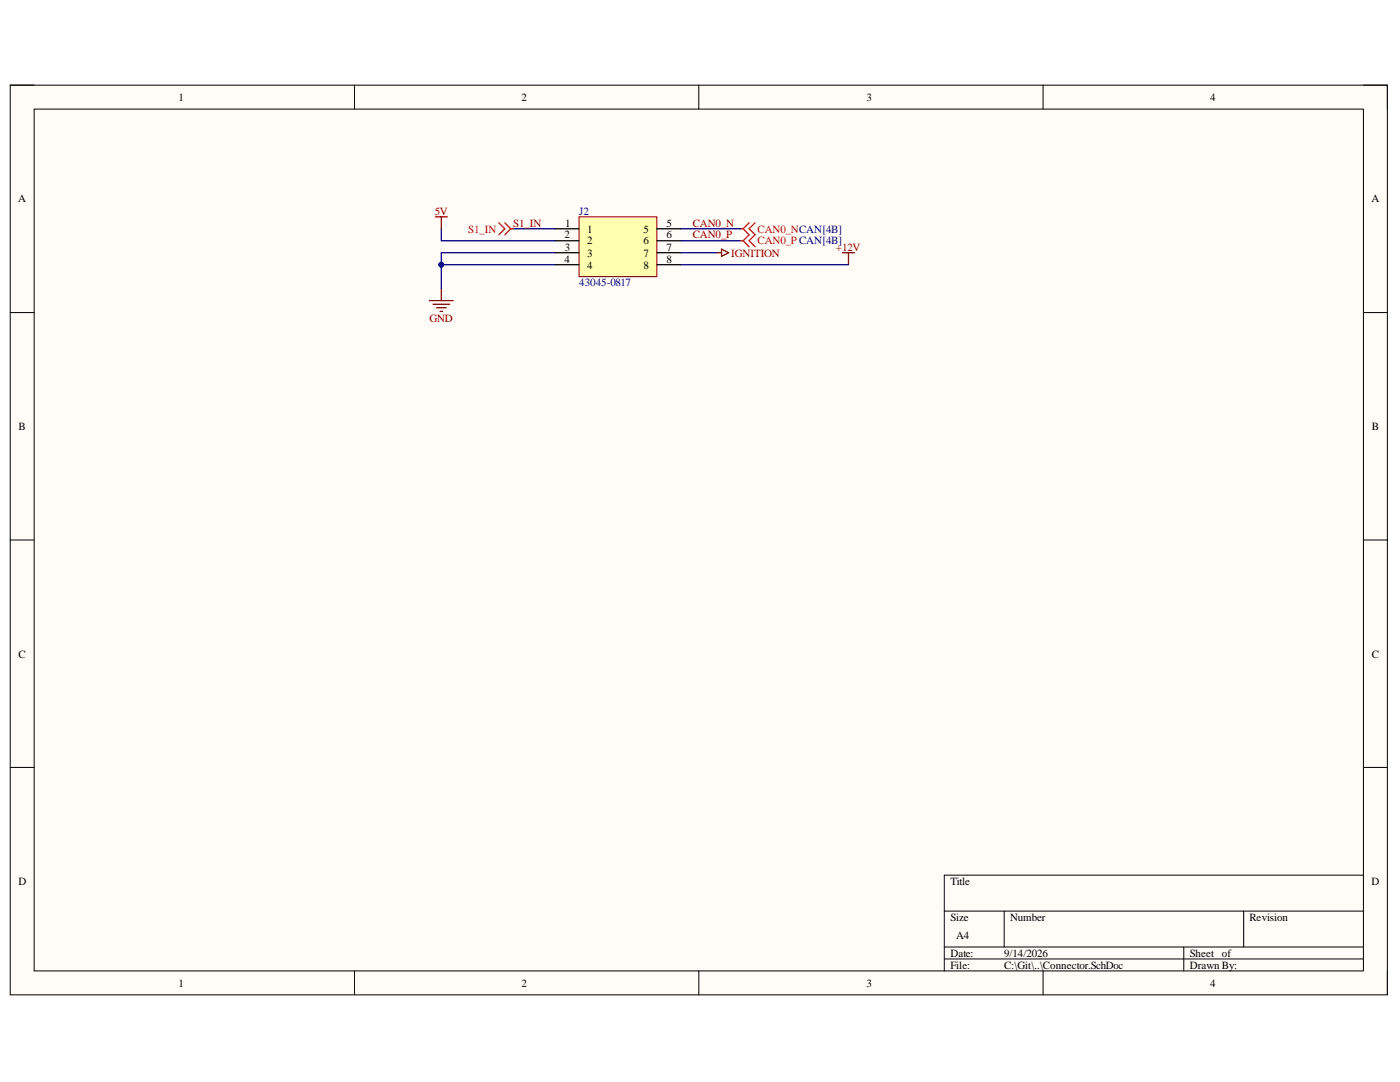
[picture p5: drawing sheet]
<svg xmlns="http://www.w3.org/2000/svg" width="279mm" height="216mm" viewBox="0 0 279 216" stroke-linecap="round" stroke-linejoin="round" font-family="sans-serif">
<defs><g id="words">
<g font-size="2.2">
<text x="35.6" y="20.1">1</text>
<text x="104.1" y="20.1">2</text>
<text x="172.9" y="20.1">3</text>
<text x="241.5" y="20.1">4</text>
<text x="3.6" y="40.4">A</text>
<text x="273.7" y="40.4">A</text>
<text x="112.6" y="47.6">2</text>
<text x="112.8" y="45.2">1</text>
<text x="117.2" y="46.4">1</text>
<text x="128.4" y="46.4">5</text>
<text x="133" y="45.2">5</text>
<text x="133" y="47.6">6</text>
<text x="112.6" y="52.4">4</text>
<text x="112.7" y="50">3</text>
<text x="117.2" y="48.8">2</text>
<text x="117.2" y="51.2">3</text>
<text x="117.2" y="53.6">4</text>
<text x="128.4" y="48.8">6</text>
<text x="128.4" y="51.2">7</text>
<text x="128.4" y="53.6">8</text>
<text x="133" y="50">7</text>
<text x="133" y="52.4">8</text>
<text x="3.7" y="85.8">B</text>
<text x="273.8" y="85.8">B</text>
<text x="3.7" y="131.2">C</text>
<text x="273.8" y="131.2">C</text>
<text x="3.7" y="176.6">D</text>
<text x="189.7" y="176.6">Title</text>
<text x="273.7" y="176.6">D</text>
<text x="189.7" y="183.7">Size</text>
<text x="201.6" y="183.7">Number</text>
<text x="249.4" y="183.7">Revision</text>
<text x="189.7" y="190.9">Date:</text>
<text x="190.8" y="187.4">A4</text>
<text x="200.4" y="190.9">9/14/2026</text>
<text x="237.4" y="190.9">Sheet of</text>
<text x="35.6" y="196.9">1</text>
<text x="104.1" y="196.9">2</text>
<text x="172.9" y="196.9">3</text>
<text x="189.7" y="193.3">File:</text>
<text x="200.4" y="193.3">C:\Git\..\Connector.SchDoc</text>
<text x="237.4" y="193.3">Drawn By:</text>
<text x="241.5" y="196.9">4</text>
</g>
<g font-size="2.2" fill="#800000">
<text x="86.8" y="42.9">5V</text>
<text x="102.4" y="45.2">S1_IN</text>
<text x="138.2" y="45.2">CAN0_N</text>
<text x="138.2" y="47.6">CAN0_P</text>
<text x="145.9" y="51.2">IGNITION</text>
<text x="166.8" y="50">+12V</text>
<text x="85.7" y="64.3">GND</text>
</g>
<g font-size="2.2" fill="#f00">
<text x="93.4" y="46.4">S1_IN</text>
<text x="151.2" y="46.4">CAN0_NCAN[4B]</text>
<text x="151.2" y="48.8">CAN0_P CAN[4B]</text>
</g>
<g font-size="2.2" fill="#000080">
<text x="115.6" y="42.9">J2</text>
<text x="115.6" y="57.1">43045-0817</text>
</g>
</g></defs>
<path d="M2 17h274.9v181.5h-274.9z" fill-rule="evenodd" fill="#fffcf8"/>
<path d="M2 17h274.9v181.5h-274.9z" fill="none" stroke="#000" stroke-width=".2"/>
<path d="M6.8 21.8h265.3v171.9h-265.3z" fill-rule="evenodd" fill="#fffcf8"/>
<g fill="none" stroke="#000" stroke-width=".2">
<path d="M2 17h4.8M70.7 17v4.8M139.5 17v4.8M208.2 17v4.8M272.1 17h4.8v4.8M6.8 21.8h265.3v171.9h-265.3zM2 62.4h4.8M272.1 62.4h4.8M2 107.8h4.8M272.1 107.8h4.8M2 153.1h4.8M272.1 153.1h4.8"/>
<path d="M272.1 174.6h-83.6v19.1M70.8 193.7v4.8M139.5 193.7v4.8M188.5 181.8h83.6M188.5 189h83.6M188.5 191.4h83.6M200.4 181.8v7.2M208.2 193.7v4.8M236.3 189v4.7M248.2 181.8v7.2M276.9 193.7v4.8"/>
</g>
<path d="M115.6 43.3h15.5v11.9h-15.5z" fill-rule="evenodd" fill="#ffffb0"/>
<path d="M115.6 43.3h15.5v11.9h-15.5z" fill="none" stroke="#800000" stroke-width=".2"/>
<path d="M110.8 45.7h4.8M110.8 48h4.8M110.8 50.4h4.8M110.8 52.8h4.8M131.1 45.7h4.8M131.1 48h4.8M131.1 50.4h4.8M131.1 52.8h4.8" fill="none" stroke="#000" stroke-width=".25"/>
<path d="M85.7 60h4.8M88.1 57.6v2.4M143 50.4h1M144 49.7l1.4 .7-1.4 .7zM168.1 50.4h2.4M169.3 50.4v2.4M86.4 60.7h3.3M87.1 61.4h1.9M87.8 62.1h.5" fill="none" stroke="#800000" stroke-width=".25"/>
<path d="M147.8 45.7h.5M148.3 45.7l1.2 1.1M149.5 44.5l-1.2 1.2M150.7 44.5l-1.2 1.2 1.2 1.1" fill="none" stroke="#f00" stroke-width=".25"/>
<path d="M110.8 52.8h-22.7v4.8" fill="none" stroke="#000080" stroke-width=".25"/>
<circle cx="88.1" cy="52.8" r=".48" fill="#000080"/>
<circle cx="88.1" cy="52.8" r=".48" fill="none" stroke="#000080" stroke-width=".2"/>
<path d="M88.1 45.7v2.3h22.7M102.4 45.7h8.4M110.8 50.4h-22.7v2.4M135.9 52.8h33.4M135.9 45.7h11.9M135.9 50.4h7.1M135.9 48h11.9" fill="none" stroke="#000080" stroke-width=".25"/>
<path d="M99.5 44.5l1.2 1.2-1.2 1.1M100.7 44.5l1.2 1.2M101.9 45.7l-1.2 1.1M101.9 45.7h.5M147.8 48h.5M148.3 48l1.2 1.2M149.5 46.8l-1.2 1.2M150.7 46.8l-1.2 1.2 1.2 1.2" fill="none" stroke="#f00" stroke-width=".25"/>
<path d="M86.9 43.3h2.4M88.1 43.3v2.4" fill="none" stroke="#800000" stroke-width=".25"/>
<circle cx="88.1" cy="52.8" r=".48" fill="#000080"/>
<circle cx="88.1" cy="52.8" r=".48" fill="none" stroke="#000080" stroke-width=".2"/>
<use href="#words"/>
</svg>
